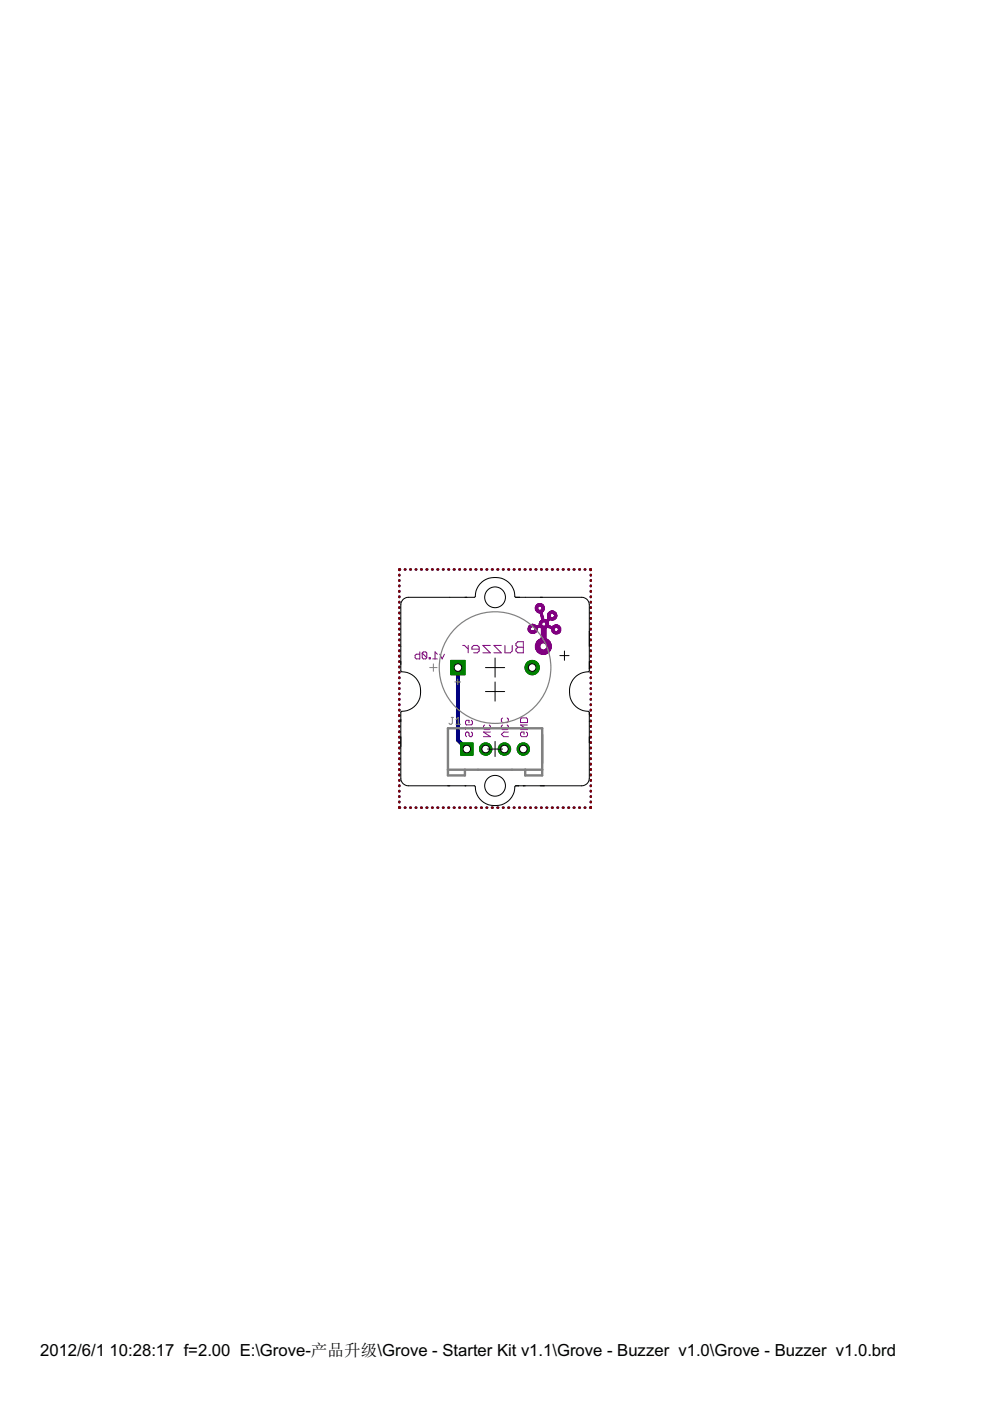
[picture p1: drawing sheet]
<svg xmlns="http://www.w3.org/2000/svg" width="210mm" height="297mm" viewBox="0 0 210 297" stroke-linecap="round" stroke-linejoin="round" font-family="sans-serif">
<defs><g id="words">
<g font-size="4">
<text x="8.5" y="287.5">2012/6/1</text>
<text x="23.2" y="287.5">10:28:17 f=2.00 E:\Grove-产品升级\Grove - Starter Kit v1.1\Grove - Buzzer v1.0\Grove - Buzzer v1.0.brd</text>
</g>
</g></defs>
<path d="M118.7 139h1.9M119.7 138v2" fill="none" stroke="#000" stroke-width=".21"/>
<g fill="none" stroke="#800080" stroke-width=".21">
<path d="M89 138.2v1.5h-.7l-.3-.3v-.4l.3-.3h.7M89.5 138.5v.9l.2 .3h.6l.2-.3M89.5 138.5l.2-.3h.6l.2 .3v.9M89.5 138.5l1 .9M91 139.4h.2v.3h-.2zM91.8 139.7h.9M92.7 138.7l-.5-.5v1.5M93.2 138.7l.5 1 .5-1M98.1 136.8h.4l.8 .8M99.3 136.8v1.6M101.6 137.6h-1.5v-.4l.3-.4h.8l.4 .4v.8l-.4 .4h-.8M103.9 136.8h-1.5l1.5 1.6h-1.5"/>
<path d="M106.3 136.8h-1.6l1.6 1.6h-1.6M107.1 136.8v1.6h1.1l.4-.4v-1.2M109.4 136.5l.4-.4h1.2v2.3h-1.2l-.4-.4v-.4l.4-.4-.4-.4zM109.8 137.2h1.2M98.7 154.2v.5M98.7 154.5h1.5M99.9 155.2l.3 .2v.5l-.3 .3h-.2l-.3-.3v-.5l-.5-.2-.2 .2v.5l.2 .3M99.9 152.7l.3 .3v.5l-.3 .2h-1l-.2-.2v-.5l.2-.3h.5v.5M100.2 154.2v.5M102.7 153.7l-.2 .3v.5l.2 .2h1l.3-.2v-.5l-.3-.3M104 155.2h-1.5l1.5 1h-1.5M106.6 153.7l-.3 .3v.5l.3 .2h.9l.3-.2v-.5l-.3-.3"/>
<path d="M106.6 152.2l-.3 .3v.5l.3 .2h.9l.3-.2v-.5l-.3-.3M107.8 155.2h-1l-.5 .5 .5 .5h1M110.4 152.5l.2-.3h1l.2 .3v.7h-1.4zM111.6 155.2l.2 .2v.5l-.2 .3h-1l-.2-.3v-.5l.2-.2h.5v.5M111.8 153.7h-1.4l1.4 1h-1.4"/>
</g>
<g fill="#800080" stroke="#800080" stroke-width=".21">
<path d="M114.8 138.7h.8z"/>
<path d="M114.7 138.6l1 .1z"/>
<path d="M114.5 138.6h1.4z"/>
<path d="M114.4 138.5l1.6 .1z"/>
<path d="M114.3 138.5h1.8z"/>
<path d="M114.3 138.4l1.8 .1z"/>
<path d="M114.2 138.4h2z"/>
<path d="M114.1 138.3l2.2 .1z"/>
<path d="M114.1 138.3h2.2z"/>
<path d="M114 138.2l2.4 .1z"/>
<path d="M113.9 138.2h2.6z"/>
<path d="M113.9 138.1l2.6 .1z"/>
<path d="M113.9 138.1h2.6z"/>
<path d="M113.8 138l2.8 .1z"/>
<path d="M113.8 138h2.8z"/>
<path d="M113.8 137.9l2.8 .1z"/>
<path d="M113.7 137.9h3z"/>
<path d="M115.2 137.8l1.5 .1z"/>
<path d="M113.7 137.8l1.4 .1z"/>
<path d="M115.4 137.8h1.3z"/>
<path d="M113.7 137.8h1.2z"/>
<path d="M115.5 137.7l1.2 .1z"/>
<path d="M113.7 137.7l1.2 .1z"/>
<path d="M115.6 137.7h1.2z"/>
<path d="M113.6 137.7h1.2z"/>
<path d="M115.7 137.6l1.1 .1z"/>
<path d="M113.6 137.6l1.1 .1z"/>
<path d="M115.7 137.6h1.1z"/>
<path d="M113.6 137.6h1.1z"/>
<path d="M115.8 137.5l1 .1z"/>
<path d="M113.6 137.5l1 .1z"/>
<path d="M115.8 137.5h1z"/>
<path d="M113.6 137.5h1z"/>
<path d="M115.8 137.4l1.1 .1z"/>
<path d="M113.5 137.4l1 .1z"/>
<path d="M115.9 137.4h1z"/>
<path d="M113.5 137.4h1z"/>
<path d="M115.9 137.3l1 .1z"/>
<path d="M113.5 137.3l1 .1z"/>
<path d="M115.9 137.3h1z"/>
<path d="M113.5 137.3h1z"/>
<path d="M116 137.2h.9z"/>
<path d="M113.5 137.2h1z"/>
<path d="M116 137.1l.9 .1z"/>
<path d="M113.5 137.1l.9 .1z"/>
<path d="M116 137.1h.9z"/>
<path d="M113.5 137.1h.9z"/>
<path d="M116 137l.9 .1z"/>
<path d="M113.5 137l.9 .1z"/>
<path d="M116 136.9l.9 .1z"/>
<path d="M113.5 136.9l.9 .1z"/>
<path d="M116 136.9h.9z"/>
<path d="M113.5 136.9h1z"/>
<path d="M115.9 136.8h1z"/>
<path d="M113.5 136.8h1z"/>
<path d="M115.9 136.7h1z"/>
<path d="M113.5 136.7h1z"/>
<path d="M113.6 136.7h.9z"/>
<path d="M115.8 136.6l1.1 .1z"/>
<path d="M113.6 136.6l.9 .1z"/>
<path d="M115.8 136.5l1 .1z"/>
<path d="M113.6 136.5l1 .1z"/>
<path d="M115.8 136.5h1z"/>
<path d="M113.6 136.5h1.1z"/>
<path d="M115.7 136.4l1.1 .1z"/>
<path d="M113.6 136.4l1.1 .1z"/>
<path d="M115.6 136.4h1.2z"/>
<path d="M113.7 136.4h1.1z"/>
<path d="M115.5 136.4h1.2z"/>
<path d="M115.4 136.3h1.3z"/>
<path d="M113.7 136.3h1.3z"/>
<path d="M113.7 136.2l3 .1z"/>
<path d="M113.7 136.2h3z"/>
<path d="M113.8 136.1l2.8 .1z"/>
<path d="M113.8 136.1h2.8z"/>
<path d="M113.8 136l2.8 .1z"/>
<path d="M113.8 136h2.8z"/>
<path d="M113.9 135.9l2.6 .1z"/>
<path d="M113.9 135.9h2.6z"/>
<path d="M114 135.8l2.4 .1z"/>
<path d="M114 135.8h2.4z"/>
<path d="M114.1 135.7l2.2 .1z"/>
<path d="M114.2 135.7h2z"/>
<path d="M114.2 135.6l2 .1z"/>
<path d="M114.3 135.6h1.8z"/>
<path d="M114.4 135.5l1.7 .1z"/>
<path d="M114.5 135.5h1.5z"/>
<path d="M114.6 135.4l1.3 .1z"/>
<path d="M114.6 135.4h1.2z"/>
<path d="M114.7 135.3l1.1 .1z"/>
<path d="M114.7 135.3h1z"/>
<path d="M114.7 135.2l1 .1z"/>
<path d="M114.7 135.2h1z"/>
<path d="M114.8 135.1l1 .1z"/>
<path d="M114.8 135.1h1z"/>
<path d="M114.8 135l1 .1z"/>
<path d="M114.8 135h1z"/>
<path d="M114.8 134.9l1 .1z"/>
<path d="M114.8 134.9h1z"/>
<path d="M114.8 134.8l1 .1z"/>
<path d="M114.8 134.8h1z"/>
<path d="M114.8 134.7l1 .1z"/>
<path d="M114.8 134.7h1z"/>
<path d="M114.8 134.6l1 .1z"/>
<path d="M114.8 134.6h1z"/>
<path d="M114.8 134.5l1 .1z"/>
<path d="M114.8 134.5h1z"/>
<path d="M114.8 134.4l1 .1z"/>
<path d="M117.7 134.4h.5z"/>
<path d="M114.8 134.4h1z"/>
<path d="M117.5 134.3l.9 .1z"/>
<path d="M114.8 134.3l1 .1z"/>
<path d="M117.4 134.3h1.1z"/>
<path d="M114.8 134.3h1z"/>
<path d="M112.6 134.3h.6z"/>
<path d="M117.4 134.2l1.2 .1z"/>
<path d="M114.8 134.2l1 .1z"/>
<path d="M112.6 134.2l.7 .1z"/>
<path d="M117.3 134.2h1.3z"/>
<path d="M114.8 134.2h1z"/>
<path d="M112.4 134.2h1z"/>
<path d="M117.2 134.1l1.5 .1z"/>
<path d="M114.8 134.1l1 .1z"/>
<path d="M112.4 134.1l1.2 .1z"/>
<path d="M117.2 134.1h1.5z"/>
<path d="M114.8 134.1h1z"/>
<path d="M112.3 134.1h1.3z"/>
<path d="M117.1 134h1.6z"/>
<path d="M114.8 134h1z"/>
<path d="M112.2 134h1.4z"/>
<path d="M117.1 134h1.7z"/>
<path d="M112.2 134h1.5z"/>
<path d="M118 133.9l.8 .1z"/>
<path d="M117.1 133.9l.8 .1z"/>
<path d="M114.8 133.9l1 .1z"/>
<path d="M112.2 133.9l1.6 .1z"/>
<path d="M118.1 133.9h.8z"/>
<path d="M117.1 133.9h.6z"/>
<path d="M114.8 133.9h1z"/>
<path d="M112.1 133.9h1.7z"/>
<path d="M118.2 133.8l.7 .1z"/>
<path d="M117 133.8l.7 .1z"/>
<path d="M114.8 133.8l1 .1z"/>
<path d="M112.1 133.8l1.7 .1z"/>
<path d="M118.2 133.8h.7z"/>
<path d="M117 133.8h.6z"/>
<path d="M114.8 133.8h1z"/>
<path d="M112 133.8h1.8z"/>
<path d="M118.3 133.7l.6 .1z"/>
<path d="M117 133.7l.6 .1z"/>
<path d="M114.8 133.7l1 .1z"/>
<path d="M113.2 133.7l.7 .1z"/>
<path d="M112.1 133.7l.5 .1z"/>
<path d="M118.3 133.7h.6z"/>
<path d="M117 133.7h.6z"/>
<path d="M114.8 133.7h1z"/>
<path d="M113.2 133.7h.7z"/>
<path d="M112 133.7h.7z"/>
<path d="M118.4 133.6h.5z"/>
<path d="M117 133.6h.5z"/>
<path d="M114.8 133.6h1z"/>
<path d="M113.3 133.6h.6z"/>
<path d="M112 133.6h.5z"/>
<path d="M113.4 133.6h.5z"/>
<path d="M118.4 133.5h.5z"/>
<path d="M117 133.5h.5z"/>
<path d="M114.8 133.5h1z"/>
<path d="M113.4 133.5h.5z"/>
<path d="M112 133.5h.5z"/>
<path d="M118.4 133.4l.5 .1z"/>
<path d="M116.9 133.4l.6 .1z"/>
<path d="M114.8 133.4l1 .1z"/>
<path d="M113.4 133.4l.5 .1z"/>
<path d="M112 133.4l.5 .1z"/>
<path d="M118.4 133.3l.5 .1z"/>
<path d="M116.9 133.3l.6 .1z"/>
<path d="M114.8 133.3l1 .1z"/>
<path d="M113.4 133.3l.5 .1z"/>
<path d="M112 133.3l.5 .1z"/>
<path d="M118.4 133.3h.5z"/>
<path d="M116.9 133.3h.6z"/>
<path d="M114.8 133.3h1z"/>
<path d="M113.4 133.3h.5z"/>
<path d="M112 133.3h.5z"/>
<path d="M118.4 133.2l.5 .1z"/>
<path d="M116.8 133.2l.7 .1z"/>
<path d="M114.8 133.2l1 .1z"/>
<path d="M113.4 133.2l.5 .1z"/>
<path d="M112 133.2l.5 .1z"/>
<path d="M118.3 133.2h.6z"/>
<path d="M116.8 133.2h.8z"/>
<path d="M114.8 133.2h1z"/>
<path d="M113.4 133.2h.5z"/>
<path d="M112 133.2h.5z"/>
<path d="M116.6 133.2h1z"/>
<path d="M118.2 133.1h.7z"/>
<path d="M116.5 133.1h1.1z"/>
<path d="M114.7 133.1h1.2z"/>
<path d="M113.4 133.1h.6z"/>
<path d="M112 133.1h.5z"/>
<path d="M118.1 133.1h.8z"/>
<path d="M116.2 133.1h1.5z"/>
<path d="M114.6 133.1h1.4z"/>
<path d="M113.3 133.1h.8z"/>
<path d="M118 133h.8z"/>
<path d="M116.1 133h1.7z"/>
<path d="M114.6 133h1.5z"/>
<path d="M113.3 133h.9z"/>
<path d="M112.1 133h.5z"/>
<path d="M114.6 132.9l4.2 .1z"/>
<path d="M113.2 132.9l1.1 .1z"/>
<path d="M112.1 132.9l.5 .1z"/>
<path d="M114.5 132.9h4.2z"/>
<path d="M113.2 132.9h1.2z"/>
<path d="M112 132.9h.7z"/>
<path d="M112 132.8l6.7 .1z"/>
<path d="M117.1 132.8h1.6z"/>
<path d="M112.1 132.8h4.8z"/>
<path d="M117.2 132.7l1.4 .1z"/>
<path d="M115.4 132.7l1.4 .1z"/>
<path d="M112.1 132.7l3.1 .1z"/>
<path d="M117.3 132.7h1.3z"/>
<path d="M115.5 132.7h1.1z"/>
<path d="M112.1 132.7h3z"/>
<path d="M117.4 132.7h1.1z"/>
<path d="M115.7 132.7h.7z"/>
<path d="M114.1 132.7h.9z"/>
<path d="M112.2 132.7h1.4z"/>
<path d="M117.5 132.6h.9z"/>
<path d="M115.7 132.6h.6z"/>
<path d="M114.1 132.6h.8z"/>
<path d="M112.3 132.6h1.3z"/>
<path d="M117.6 132.5l.7 .1z"/>
<path d="M115.7 132.5l.6 .1z"/>
<path d="M114.3 132.5l.6 .1z"/>
<path d="M112.4 132.5l1.1 .1z"/>
<path d="M117.6 132.5h.6z"/>
<path d="M115.7 132.5h.6z"/>
<path d="M114.3 132.5h.6z"/>
<path d="M112.4 132.5h1.1z"/>
<path d="M115.8 132.4l.5 .1z"/>
<path d="M114.3 132.4l.6 .1z"/>
<path d="M112.6 132.4l.8 .1z"/>
<path d="M115.8 132.4h.5z"/>
<path d="M114.3 132.4h.5z"/>
<path d="M112.6 132.4h.6z"/>
<path d="M115.8 132.3l.5 .1z"/>
<path d="M114.3 132.3l.5 .1z"/>
<path d="M112.8 132.3l.3 .1z"/>
<path d="M115.8 132.3h.5z"/>
<path d="M114.3 132.3h.5z"/>
<path d="M115.8 132.2l.5 .1z"/>
<path d="M114.3 132.2l.5 .1z"/>
<path d="M115.8 132.2h.5z"/>
<path d="M114.3 132.2h.5z"/>
<path d="M115.7 132.1l.5 .1z"/>
<path d="M114.3 132.1l.6 .1z"/>
<path d="M115.7 132.1h.5z"/>
<path d="M114.4 132.1h.5z"/>
<path d="M115.7 132l.5 .1z"/>
<path d="M114.4 132l.5 .1z"/>
<path d="M115.7 132h.5z"/>
<path d="M114.4 132h.6z"/>
<path d="M115.6 131.9l.6 .1z"/>
<path d="M114.4 131.9l.6 .1z"/>
<path d="M115.5 131.9h.7z"/>
<path d="M114.4 131.9h.7z"/>
<path d="M115.4 131.8l.8 .1z"/>
<path d="M114.4 131.8l.8 .1z"/>
<path d="M114.4 131.8h1.8z"/>
<path d="M114.5 131.7l1.8 .1z"/>
<path d="M114.6 131.7h1.7z"/>
<path d="M114.6 131.6l1.7 .1z"/>
<path d="M114.6 131.6h1.8z"/>
<path d="M114.7 131.5l1.8 .1z"/>
<path d="M114.8 131.5h1.7z"/>
<path d="M116.8 131.4l.5 .1z"/>
<path d="M115.9 131.4l.7 .1z"/>
<path d="M114.8 131.4l1 .1z"/>
<path d="M116 131.4h1.5z"/>
<path d="M114.8 131.4h1z"/>
<path d="M116.1 131.3l1.5 .1z"/>
<path d="M114.9 131.3l.5 .1z"/>
<path d="M116.1 131.3h1.6z"/>
<path d="M114.9 131.3h.4z"/>
<path d="M116.2 131.2l1.6 .1z"/>
<path d="M114.8 131.2l.5 .1z"/>
<path d="M116.2 131.2h1.6z"/>
<path d="M114.8 131.2h.5z"/>
<path d="M116.1 131.1l1.7 .1z"/>
<path d="M114.8 131.1l.5 .1z"/>
<path d="M116.1 131.1h1.8z"/>
<path d="M114.8 131.1h.5z"/>
<path d="M116.2 131l1.7 .1z"/>
<path d="M114.8 131l.5 .1z"/>
<path d="M116.2 131h1.8z"/>
<path d="M114.8 131h.5z"/>
<path d="M117.2 130.9l.8 .1z"/>
<path d="M116.2 130.9l.7 .1z"/>
<path d="M114.8 130.9l.5 .1z"/>
<path d="M117.3 130.9h.7z"/>
<path d="M116.1 130.9h.8z"/>
<path d="M114.8 130.9h.5z"/>
<path d="M117.4 130.8l.6 .1z"/>
<path d="M116.2 130.8l.6 .1z"/>
<path d="M114.7 130.8l.5 .1z"/>
<path d="M117.5 130.8h.5z"/>
<path d="M116.2 130.8h.5z"/>
<path d="M114.7 130.8h.5z"/>
<path d="M117.5 130.7h.5z"/>
<path d="M116.1 130.7h.5z"/>
<path d="M114.7 130.7h.5z"/>
<path d="M117.5 130.7h.6z"/>
<path d="M114.7 130.7h.4z"/>
<path d="M117.6 130.6l.5 .1z"/>
<path d="M116.1 130.6l.5 .1z"/>
<path d="M114.7 130.6l.4 .1z"/>
<path d="M117.6 130.6h.5z"/>
<path d="M116.1 130.6h.5z"/>
<path d="M114.7 130.6h.4z"/>
<path d="M117.6 130.5l.5 .1z"/>
<path d="M116.1 130.5l.5 .1z"/>
<path d="M114.7 130.5l.4 .1z"/>
<path d="M117.6 130.5h.5z"/>
<path d="M116.1 130.5h.5z"/>
<path d="M114.7 130.5h.4z"/>
<path d="M117.6 130.4l.5 .1z"/>
<path d="M116.1 130.4l.5 .1z"/>
<path d="M114.6 130.4l.5 .1z"/>
<path d="M117.6 130.4h.5z"/>
<path d="M116.1 130.4h.5z"/>
<path d="M114.6 130.4h.4z"/>
<path d="M117.5 130.3h.5z"/>
<path d="M116.1 130.3h.5z"/>
<path d="M114.6 130.3h.4z"/>
<path d="M117.4 130.2h.6z"/>
<path d="M116.2 130.2h.5z"/>
<path d="M114.6 130.2h.4z"/>
<path d="M116.2 130.2h.6z"/>
<path d="M117.4 130.1l.6 .1z"/>
<path d="M116.1 130.1l.7 .1z"/>
<path d="M114.6 130.1l.4 .1z"/>
<path d="M117.2 130l.8 .1z"/>
<path d="M116.2 130l.8 .1z"/>
<path d="M114.5 130l.5 .1z"/>
<path d="M116.2 130h1.7z"/>
<path d="M114.5 130h.5z"/>
<path d="M116.2 129.9l1.7 .1z"/>
<path d="M114.4 129.9l.5 .1z"/>
<path d="M116.3 129.9h1.6z"/>
<path d="M114.2 129.9h.8z"/>
<path d="M116.4 129.9h1.4z"/>
<path d="M114.1 129.9h.9z"/>
<path d="M116.4 129.8h1.4z"/>
<path d="M114 129.8h1z"/>
<path d="M116.5 129.8h1.2z"/>
<path d="M113.9 129.8h1.1z"/>
<path d="M116.5 129.7l1.1 .1z"/>
<path d="M113.8 129.7l1.3 .1z"/>
<path d="M116.6 129.6l1 .1z"/>
<path d="M113.8 129.6l1.3 .1z"/>
<path d="M116.7 129.6h.8z"/>
<path d="M113.7 129.6h1.5z"/>
<path d="M116.8 129.5l.6 .1z"/>
<path d="M113.7 129.5l1.5 .1z"/>
<path d="M116.9 129.5h.3z"/>
<path d="M113.7 129.5h1.5z"/>
<path d="M113.6 129.4h1.7z"/>
<path d="M114.6 129.3l.7 .1z"/>
<path d="M113.6 129.3l.7 .1z"/>
<path d="M114.8 129.3h.6z"/>
<path d="M113.5 129.3h.7z"/>
<path d="M114.8 129.2l.6 .1z"/>
<path d="M113.5 129.2l.6 .1z"/>
<path d="M114.8 129.2h.6z"/>
<path d="M113.5 129.2h.6z"/>
<path d="M114.8 129.1l.6 .1z"/>
<path d="M113.5 129.1l.6 .1z"/>
<path d="M114.9 129.1h.5z"/>
<path d="M113.5 129.1h.5z"/>
<path d="M114.9 129l.5 .1z"/>
<path d="M113.5 129l.5 .1z"/>
<path d="M114.9 129h.5z"/>
<path d="M113.5 129h.5z"/>
<path d="M114.9 128.9l.5 .1z"/>
<path d="M113.5 128.9l.5 .1z"/>
<path d="M114.9 128.9h.5z"/>
<path d="M113.5 128.9h.5z"/>
<path d="M114.9 128.8l.5 .1z"/>
<path d="M113.5 128.8l.5 .1z"/>
<path d="M114.9 128.8h.5z"/>
<path d="M113.5 128.8h.5z"/>
<path d="M114.9 128.7l.5 .1z"/>
<path d="M113.5 128.7l.6 .1z"/>
<path d="M114.8 128.7h.6z"/>
<path d="M113.5 128.7h.6z"/>
<path d="M114.8 128.6l.6 .1z"/>
<path d="M113.5 128.6l.6 .1z"/>
<path d="M114.8 128.6h.6z"/>
<path d="M113.5 128.6h.7z"/>
<path d="M114.7 128.5l.6 .1z"/>
<path d="M113.6 128.5l.6 .1z"/>
<path d="M114.6 128.5h.7z"/>
<path d="M113.6 128.5h.7z"/>
<path d="M113.6 128.4l1.7 .1z"/>
<path d="M113.7 128.4h1.5z"/>
<path d="M113.7 128.3l1.5 .1z"/>
<path d="M113.7 128.3h1.5z"/>
<path d="M113.7 128.2l1.5 .1z"/>
<path d="M113.8 128.2h1.3z"/>
<path d="M113.9 128.1l1.1 .1z"/>
<path d="M113.9 128.1h1.1z"/>
<path d="M114 128l.9 .1z"/>
</g>
<path d="M97.1 141.5v15.4l1.9 1.9" fill="none" stroke="#000080" stroke-width=".83"/>
<g fill="none" stroke="#000080" stroke-width=".51">
<path d="M84.7 121.9v.1M84.7 123v.1M84.7 124.2v.1M84.7 125.3v.2M84.7 126.5v.1M84.7 127.6v.1M84.7 128.8v.1M84.7 129.9v.1M84.7 131v.2M84.7 132.2v.1M84.7 133.3v.2M84.7 134.5v.1"/>
<path d="M84.7 135.6v.1M84.7 136.8v.1M84.7 137.9v.1M84.7 139v.2M84.8 120.7l-.1 .2M85.8 120.7h.2M87 120.7h.1M88.1 120.7h.2M89.3 120.7h.1M90.4 120.7h.2M91.6 120.7h.1M92.8 120.7h.1"/>
<path d="M93.9 120.7h.1M95.1 120.7h.1M96.2 120.7h.2M97.4 120.7h.1M98.5 120.7h.2M99.7 120.7h.1M100.8 120.7h.2M102 120.7h.2M103.2 120.7h.1M104.3 120.7h.2M105.5 120.7h.1M106.6 120.7h.2"/>
<path d="M107.8 120.7h.1M108.9 120.7h.2M110.1 120.7h.1M111.3 120.7h.1M112.4 120.7h.1M113.6 120.7h.1M114.7 120.7h.2M115.9 120.7h.1M117 120.7h.2M118.2 120.7h.1M119.3 120.7h.2M120.5 120.7h.1"/>
<path d="M121.6 120.7h.2M122.8 120.7h.2M124 120.7h.1M125.1 120.7l.2 .2M125.3 121.9v.1M125.3 123v.1M125.3 124.2v.1M125.3 125.3v.2M125.3 126.5v.1M125.3 127.6v.1M125.3 128.8v.1M125.3 129.9v.1"/>
<path d="M125.3 131v.2M125.3 132.2v.1M125.3 133.3v.2M125.3 134.5v.1M125.3 135.6v.1M125.3 136.8v.1M125.3 137.9v.1M125.3 139v.2M84.7 140.2v.1M84.7 141.4v.1M84.7 142.5v.1M84.7 143.6v.2"/>
<path d="M84.7 144.8v.1M84.7 145.9v.1M84.7 147.1v.1M84.7 148.2v.1M84.7 149.4v.1M84.7 150.5v.1M84.7 151.6v.2M84.7 152.8v.1M84.7 153.9v.2M84.7 155.1v.1M84.7 156.2v.2M84.7 157.4v.1"/>
<path d="M84.7 158.5v.1M84.7 159.7v.1M125.3 140.2v.1M125.3 141.4v.1M125.3 142.5v.1M125.3 143.6v.2M125.3 144.8v.1M125.3 145.9v.1M125.3 147.1v.1M125.3 148.2v.1M125.3 149.4v.1M125.3 150.5v.1"/>
<path d="M125.3 151.6v.2M125.3 152.8v.1M125.3 153.9v.2M125.3 155.1v.1M125.3 156.2v.2M125.3 157.4v.1M125.3 158.5v.1M125.3 159.7v.1M84.7 171.1l.1 .1M84.7 160.8v.1M84.7 161.9v.2M84.7 163.1v.1"/>
<path d="M84.7 164.2v.2M84.7 165.4v.1M84.7 166.5v.2M84.7 167.7v.1M84.7 168.8v.2M84.7 170v.1M85.8 171.2h.2M87 171.2h.1M88.1 171.2h.2M89.3 171.2h.1M90.4 171.2h.2M91.6 171.2h.1"/>
<path d="M92.8 171.2h.1M93.9 171.2h.1M95.1 171.2h.1M96.2 171.2h.2M97.4 171.2h.1M98.5 171.2h.2M99.7 171.2h.1M100.8 171.2h.2M102 171.2h.2M103.2 171.2h.1M104.3 171.2h.2M105.5 171.2h.1"/>
<path d="M106.6 171.2h.2M107.8 171.2h.1M108.9 171.2h.2M110.1 171.2h.1M111.3 171.2h.1M112.4 171.2h.1M113.6 171.2h.1M114.7 171.2h.2M115.9 171.2h.1M117 171.2h.2M118.2 171.2h.1M119.3 171.2h.2"/>
<path d="M120.5 171.2h.1M121.6 171.2h.2M122.8 171.2h.2M124 171.2h.1M125.3 160.8v.1M125.3 161.9v.2M125.3 163.1v.1M125.3 164.2v.2M125.3 165.4v.1M125.3 166.5v.2M125.3 167.7v.1M125.3 168.8v.2"/>
<path d="M125.3 170v.1M125.3 171.1l-.2 .1"/>
</g>
<path d="M95.6 140h3v3.1h-3z" fill="#008000" stroke="#008000" stroke-width=".21"/>
<circle cx="97.1" cy="141.5" r=".8" fill="#fff" stroke="#000" stroke-width=".21"/>
<circle cx="112.8" cy="141.5" r="1.52" fill="#008000" stroke="#008000" stroke-width=".21"/>
<circle cx="112.8" cy="141.5" r=".8" fill="#fff" stroke="#000" stroke-width=".21"/>
<path d="M97.7 157.5h2.6v2.6h-2.6z" fill="#008000" stroke="#008000" stroke-width=".21"/>
<circle cx="99" cy="158.8" r=".8" fill="#fff" stroke="#000" stroke-width=".21"/>
<circle cx="103" cy="158.8" r="1.31" fill="#008000" stroke="#008000" stroke-width=".21"/>
<circle cx="103" cy="158.8" r=".8" fill="#fff" stroke="#000" stroke-width=".21"/>
<circle cx="107" cy="158.8" r="1.31" fill="#008000" stroke="#008000" stroke-width=".21"/>
<circle cx="107" cy="158.8" r=".8" fill="#fff" stroke="#000" stroke-width=".21"/>
<circle cx="111" cy="158.8" r="1.31" fill="#008000" stroke="#008000" stroke-width=".21"/>
<circle cx="111" cy="158.8" r=".8" fill="#fff" stroke="#000" stroke-width=".21"/>
<g fill="none" stroke="#800000" stroke-width=".51">
<path d="M84.7 121.9v.1M84.7 123v.1M84.7 124.2v.1M84.7 125.3v.2M84.7 126.5v.1M84.7 127.6v.1M84.7 128.8v.1M84.7 129.9v.1M84.7 131v.2M84.7 132.2v.1M84.7 133.3v.2M84.7 134.5v.1"/>
<path d="M84.7 135.6v.1M84.7 136.8v.1M84.7 137.9v.1M84.7 139v.2M84.8 120.7l-.1 .2M85.8 120.7h.2M87 120.7h.1M88.1 120.7h.2M89.3 120.7h.1M90.4 120.7h.2M91.6 120.7h.1M92.8 120.7h.1"/>
<path d="M93.9 120.7h.1M95.1 120.7h.1M96.2 120.7h.2M97.4 120.7h.1M98.5 120.7h.2M99.7 120.7h.1M100.8 120.7h.2M102 120.7h.2M103.2 120.7h.1M104.3 120.7h.2M105.5 120.7h.1M106.6 120.7h.2"/>
<path d="M107.8 120.7h.1M108.9 120.7h.2M110.1 120.7h.1M111.3 120.7h.1M112.4 120.7h.1M113.6 120.7h.1M114.7 120.7h.2M115.9 120.7h.1M117 120.7h.2M118.2 120.7h.1M119.3 120.7h.2M120.5 120.7h.1"/>
<path d="M121.6 120.7h.2M122.8 120.7h.2M124 120.7h.1M125.1 120.7l.2 .2M125.3 121.9v.1M125.3 123v.1M125.3 124.2v.1M125.3 125.3v.2M125.3 126.5v.1M125.3 127.6v.1M125.3 128.8v.1M125.3 129.9v.1"/>
<path d="M125.3 131v.2M125.3 132.2v.1M125.3 133.3v.2M125.3 134.5v.1M125.3 135.6v.1M125.3 136.8v.1M125.3 137.9v.1M125.3 139v.2M84.7 140.2v.1M84.7 141.4v.1M84.7 142.5v.1M84.7 143.6v.2"/>
<path d="M84.7 144.8v.1M84.7 145.9v.1M84.7 147.1v.1M84.7 148.2v.1M84.7 149.4v.1M84.7 150.5v.1M84.7 151.6v.2M84.7 152.8v.1M84.7 153.9v.2M84.7 155.1v.1M84.7 156.2v.2M84.7 157.4v.1"/>
<path d="M84.7 158.5v.1M84.7 159.7v.1M125.3 140.2v.1M125.3 141.4v.1M125.3 142.5v.1M125.3 143.6v.2M125.3 144.8v.1M125.3 145.9v.1M125.3 147.1v.1M125.3 148.2v.1M125.3 149.4v.1M125.3 150.5v.1"/>
<path d="M125.3 151.6v.2M125.3 152.8v.1M125.3 153.9v.2M125.3 155.1v.1M125.3 156.2v.2M125.3 157.4v.1M125.3 158.5v.1M125.3 159.7v.1M84.7 171.1l.1 .1M84.7 160.8v.1M84.7 161.9v.2M84.7 163.1v.1"/>
<path d="M84.7 164.2v.2M84.7 165.4v.1M84.7 166.5v.2M84.7 167.7v.1M84.7 168.8v.2M84.7 170v.1M85.8 171.2h.2M87 171.2h.1M88.1 171.2h.2M89.3 171.2h.1M90.4 171.2h.2M91.6 171.2h.1"/>
<path d="M92.8 171.2h.1M93.9 171.2h.1M95.1 171.2h.1M96.2 171.2h.2M97.4 171.2h.1M98.5 171.2h.2M99.7 171.2h.1M100.8 171.2h.2M102 171.2h.2M103.2 171.2h.1M104.3 171.2h.2M105.5 171.2h.1"/>
<path d="M106.6 171.2h.2M107.8 171.2h.1M108.9 171.2h.2M110.1 171.2h.1M111.3 171.2h.1M112.4 171.2h.1M113.6 171.2h.1M114.7 171.2h.2M115.9 171.2h.1M117 171.2h.2M118.2 171.2h.1M119.3 171.2h.2"/>
<path d="M120.5 171.2h.1M121.6 171.2h.2M122.8 171.2h.2M124 171.2h.1M125.3 160.8v.1M125.3 161.9v.2M125.3 163.1v.1M125.3 164.2v.2M125.3 165.4v.1M125.3 166.5v.2M125.3 167.7v.1M125.3 168.8v.2"/>
<path d="M125.3 170v.1M125.3 171.1l-.2 .1"/>
</g>
<path d="M95.6 140h3v3.1h-3z" fill="#008000" stroke="#008000" stroke-width=".21"/>
<circle cx="97.1" cy="141.5" r=".8" fill="#fff" stroke="#000" stroke-width=".21"/>
<circle cx="112.8" cy="141.5" r="1.52" fill="#008000" stroke="#008000" stroke-width=".21"/>
<circle cx="112.8" cy="141.5" r=".8" fill="#fff" stroke="#000" stroke-width=".21"/>
<path d="M97.7 157.5h2.6v2.6h-2.6z" fill="#008000" stroke="#008000" stroke-width=".21"/>
<circle cx="99" cy="158.8" r=".8" fill="#fff" stroke="#000" stroke-width=".21"/>
<circle cx="103" cy="158.8" r="1.31" fill="#008000" stroke="#008000" stroke-width=".21"/>
<circle cx="103" cy="158.8" r=".8" fill="#fff" stroke="#000" stroke-width=".21"/>
<circle cx="107" cy="158.8" r="1.31" fill="#008000" stroke="#008000" stroke-width=".21"/>
<circle cx="107" cy="158.8" r=".8" fill="#fff" stroke="#000" stroke-width=".21"/>
<circle cx="111" cy="158.8" r="1.31" fill="#008000" stroke="#008000" stroke-width=".21"/>
<circle cx="111" cy="158.8" r=".8" fill="#fff" stroke="#000" stroke-width=".21"/>
<path d="M91.1 141.5h1.6M91.9 140.8v1.5M95.7 152.1h.5M95.9 152.1v1.2l-.2 .3h-.3l-.2-.3M96.4 144.6h1.3M96.7 153.6h1M96.7 152.6l.5-.5v1.5M97 144v1.2" fill="none" stroke="#808080" stroke-width=".21"/>
<g fill="none" stroke="#808080" stroke-width=".25">
<path d="M95 156.8v4"/>
<circle cx="105" cy="141.5" r="11.8"/>
</g>
<path d="M95 163.2h20M98.6 163.2v1.2h-3.6v-10h20v10h-3.6v-1.2" fill="none" stroke="#808080" stroke-width=".51"/>
<g fill="none" stroke="#000" stroke-width=".21">
<path d="M85.4 127.1l.6-.3 .6-.2h14.1a4.3 4.3 0 0 1 4.3-4.2 4.3 4.3 0 0 1 4.3 4.2h14a1.59 1.59 0 0 1 1.6 1.6v14.1a4.3 4.3 0 0 0-4.1 4.3 4.3 4.3 0 0 0 4.1 4.3v14.1a1.59 1.59 0 0 1-1.6 1.6h-14a4.3 4.3 0 0 1-4.3 4.2 4.3 4.3 0 0 1-4.3-4.2h-14.1a1.59 1.59 0 0 1-1.6-1.6v-14.1a4.3 4.3 0 0 0 4.2-4.3 4.3 4.3 0 0 0-4.2-4.3v-14.1l.1-.6zM105 139.5v4.1M102.9 141.5h4.1M102.9 146.6h4.1M103.4 158.8h3.2M105 144.6v4.1M105 157.2v3.2"/>
<circle cx="105" cy="126.6" r="2.2"/>
<circle cx="105" cy="166.6" r="2.2"/>
</g>
<use href="#words"/>
</svg>
